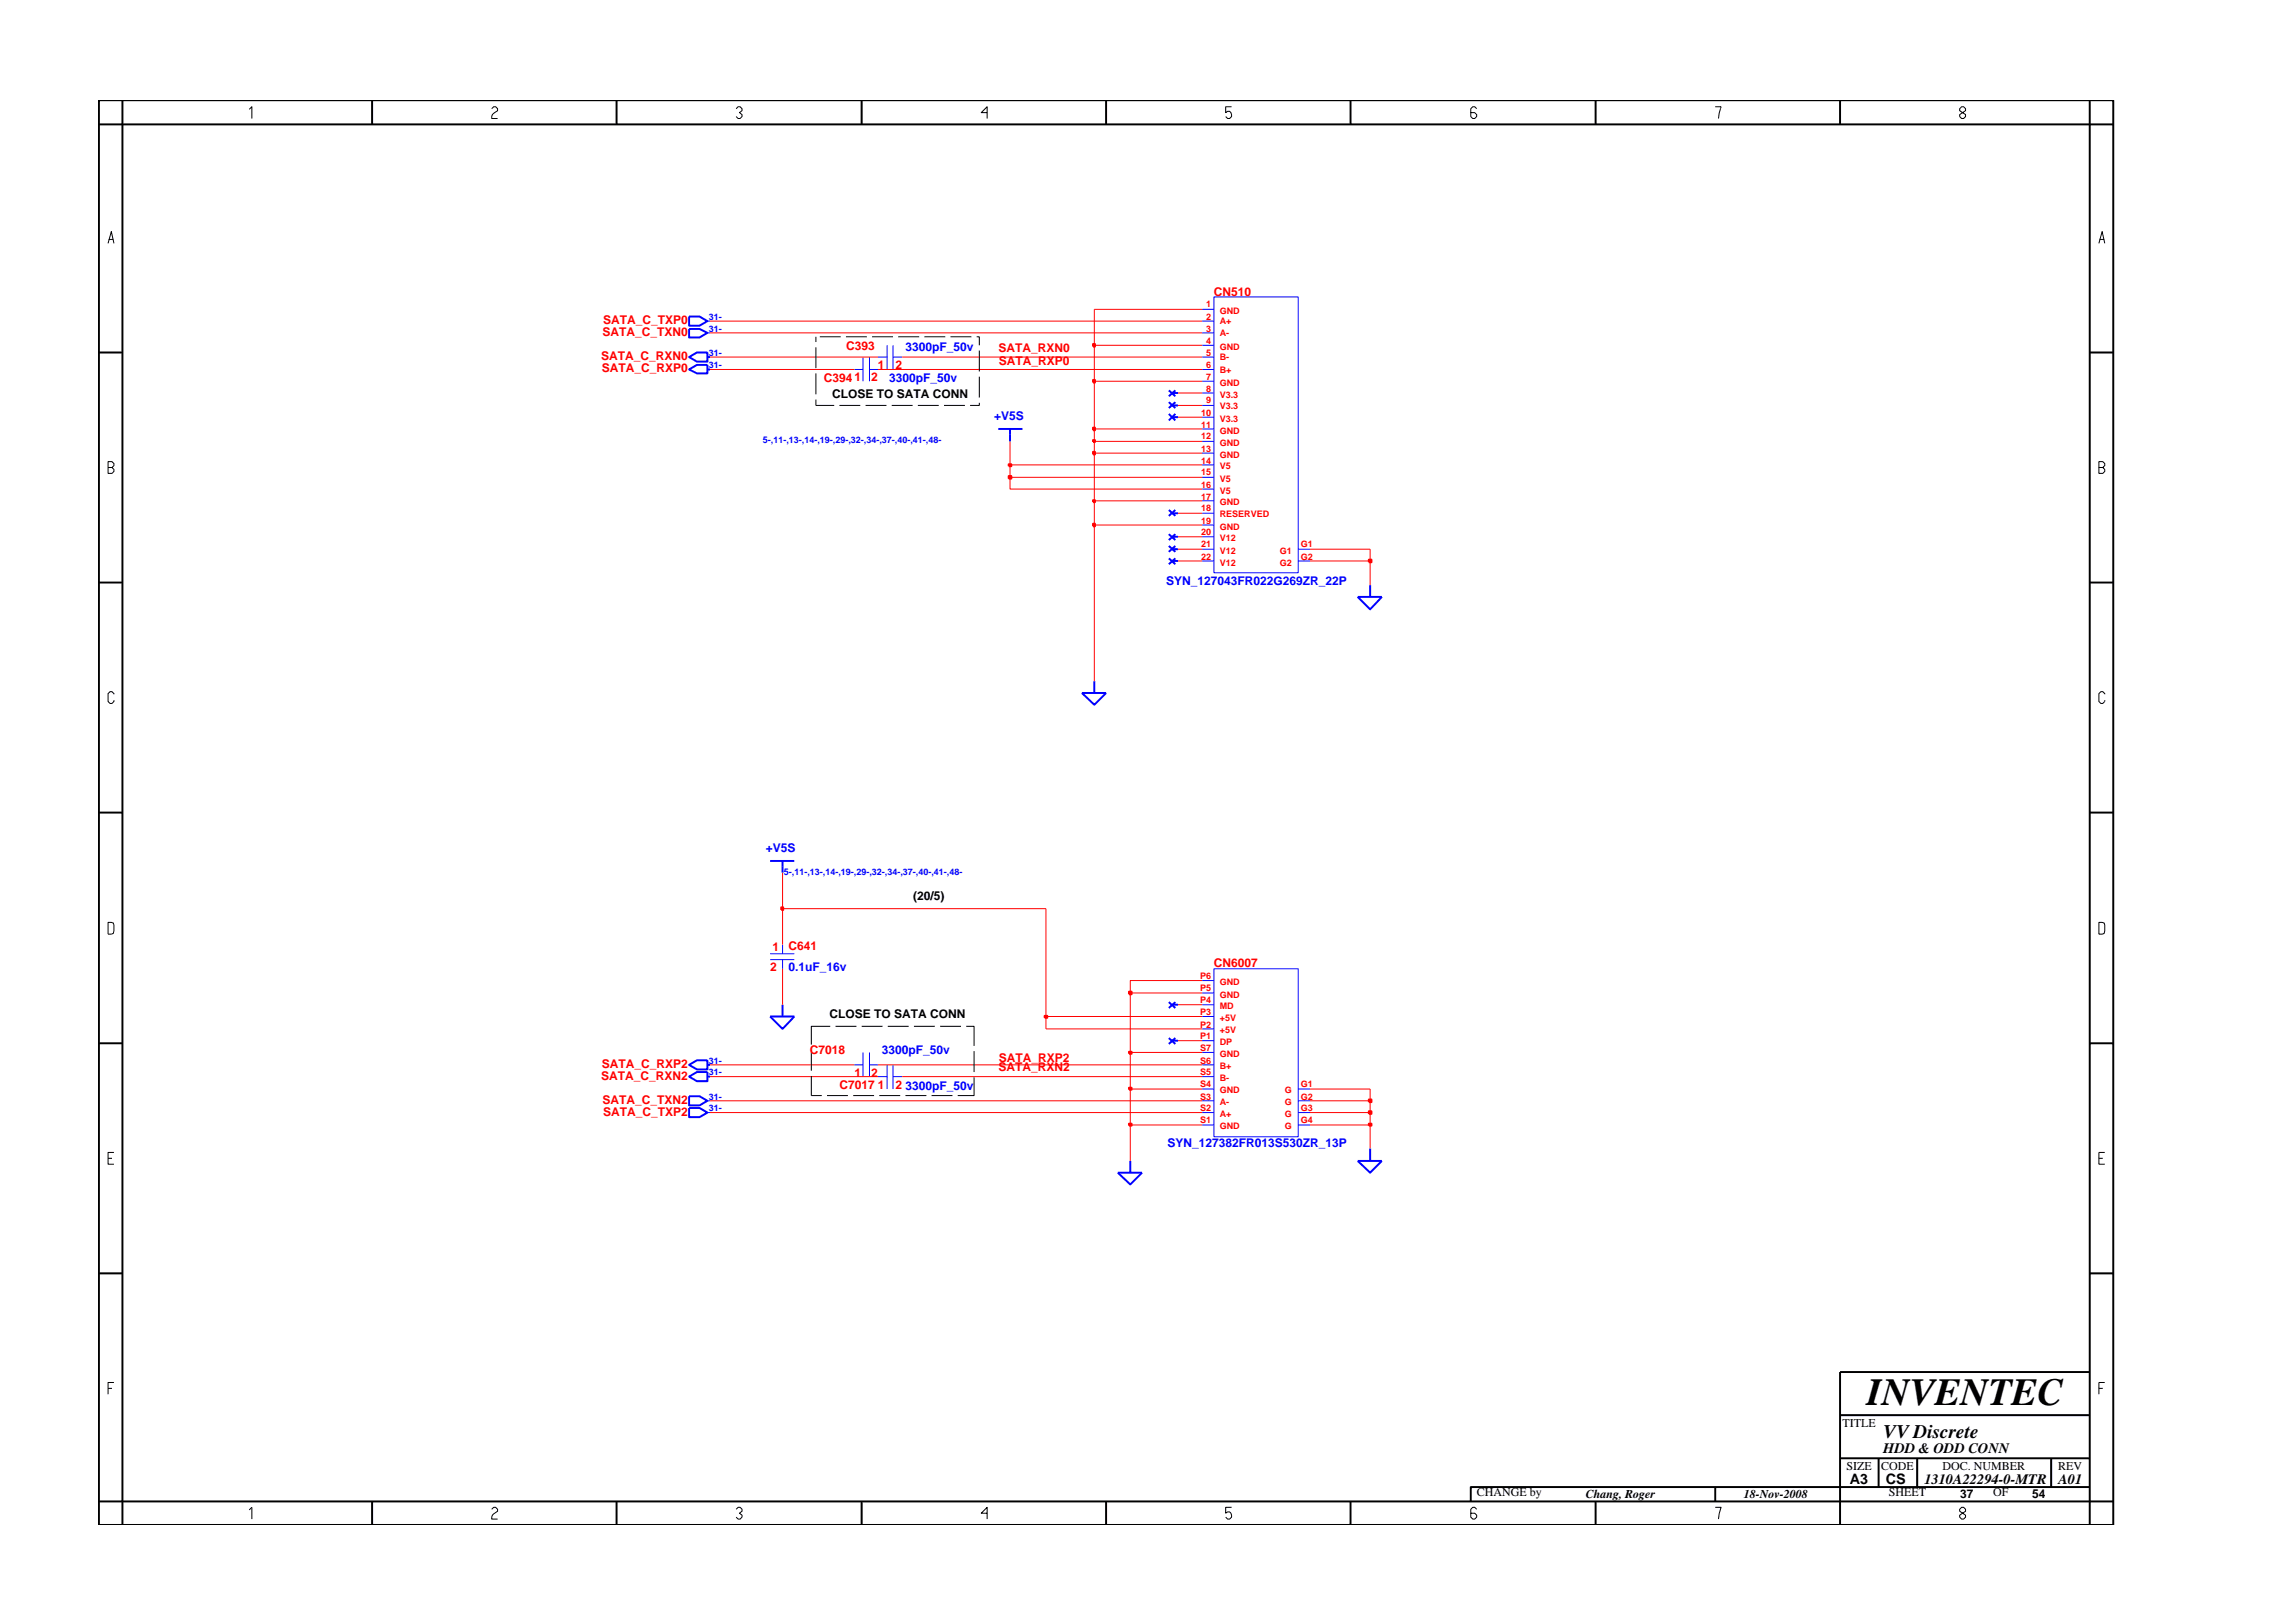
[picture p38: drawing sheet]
<svg xmlns="http://www.w3.org/2000/svg" width="297mm" height="210mm" viewBox="0 0 297 210" stroke-linecap="round" stroke-linejoin="round" font-family="sans-serif">
<defs><g id="words">
<text font-size="5" x="241.8" y="182">INVENTEC</text>
<text font-size="2.5" x="244" y="186.3">VV Discrete</text>
<g font-size="1.9">
<text x="244" y="188.2">HDD &amp; ODD CONN</text>
<text x="239.6" y="192.2">A3</text>
<text x="244.3" y="192.3">CS</text>
<text x="249.3" y="192.3">1310A22294-0-MTR</text>
<text x="266.6" y="192.2">A01</text>
</g>
<g font-size="1.6" fill="#f00">
<text x="157.3" y="38.3">CN510</text>
<text x="77.9" y="46.7">SATA_C_RXN0</text>
<text x="78" y="43.5">SATA_C_TXN0</text>
<text x="78.1" y="42">SATA_C_TXP0</text>
<text x="109.6" y="45.4">C393</text>
<text x="113.7" y="47.9">1</text>
<text x="116" y="47.9">2</text>
<text x="129.4" y="45.6">SATA_RXN0</text>
<text x="129.4" y="47.3">SATA_RXP0</text>
<text x="78" y="48.2">SATA_C_RXP0</text>
<text x="106.7" y="49.5">C3941</text>
<text x="112.9" y="49.4">2</text>
<text x="99.7" y="125.8">2</text>
<text x="100.1" y="123.2">1</text>
<text x="102.1" y="123.1">C641</text>
<text x="157.3" y="125.3">CN6007</text>
<text x="104.9" y="136.6">C7018</text>
<text x="129.4" y="137.5">SATA_RXP2</text>
<text x="77.9" y="139.9">SATA_C_RXN2</text>
<text x="78" y="138.4">SATA_C_RXP2</text>
<text x="78" y="143">SATA_C_TXN2</text>
<text x="108.7" y="141.1">C7017</text>
<text x="110.7" y="139.5">1</text>
<text x="112.9" y="139.5">2</text>
<text x="113.7" y="141.1">1</text>
<text x="116" y="141.1">2</text>
<text x="129.4" y="138.8">SATA_RXN2</text>
<text x="78.1" y="144.5">SATA_C_TXP2</text>
</g>
<g font-size="1.6" fill="#00f">
<text x="117.3" y="45.5">3300pF_50v</text>
<text x="115.2" y="49.5">3300pF_50v</text>
<text x="128.8" y="54.5">+V5S</text>
<text x="151.1" y="75.8">SYN_127043FR022G269ZR_22P</text>
<text x="99.2" y="110.3">+V5S</text>
<text x="102.1" y="125.8">0.1uF_16v</text>
<text x="114.2" y="136.6">3300pF_50v</text>
<text x="117.3" y="141.2">3300pF_50v</text>
<text x="151.2" y="148.6">SYN_127382FR013S530ZR_13P</text>
</g>
<g font-size="1.6">
<text x="107.8" y="51.6">CLOSE TO SATA CONN</text>
<text x="118.3" y="116.6">(20/5)</text>
<text x="107.5" y="131.8">CLOSE TO SATA CONN</text>
<text x="238.7" y="184.8">TITLE</text>
<text x="239.2" y="190.4">SIZE</text>
<text x="243.7" y="190.4">CODE</text>
<text x="251.6" y="190.4">DOC. NUMBER</text>
<text x="266.6" y="190.4">REV</text>
<text x="191.3" y="193.9">CHANGE by</text>
<text x="205.4" y="194.1">Chang, Roger</text>
<text x="225.9" y="194.1">18-Nov-2008</text>
<text x="244.7" y="193.9">SHEET</text>
<text x="253.9" y="194.1">37</text>
<text x="258.2" y="193.9">OF</text>
<text x="263.3" y="194.1">54</text>
</g>
<g font-size="1.2" fill="#00f">
<text x="91.8" y="41.4">31-</text>
<text x="91.8" y="46.1">31-</text>
<text x="91.8" y="47.6">31-</text>
<text x="91.8" y="43">31-</text>
<text x="98.8" y="57.4">5-,11-,13-,14-,19-,29-,32-,34-,37-,40-,41-,48-</text>
<text x="101.5" y="113.3">5-,11-,13-,14-,19-,29-,32-,34-,37-,40-,41-,48-</text>
<text x="91.8" y="137.8">31-</text>
<text x="91.8" y="144">31-</text>
<text x="91.8" y="142.4">31-</text>
<text x="91.8" y="139.3">31-</text>
</g>
<g font-size="1.2" fill="#f00">
<text x="156.3" y="39.8">1</text>
<text x="156.3" y="41.4">2</text>
<text x="158" y="40.7">GND</text>
<text x="156.3" y="46.1">5</text>
<text x="156.3" y="44.6">4</text>
<text x="156.3" y="43">3</text>
<text x="156.3" y="47.6">6</text>
<text x="158" y="46.7">B-</text>
<text x="158" y="45.3">GND</text>
<text x="158" y="42">A+</text>
<text x="158" y="43.6">A-</text>
<text x="155.6" y="53.9">10</text>
<text x="156.3" y="49.2">7</text>
<text x="156.3" y="50.7">8</text>
<text x="156.3" y="52.3">9</text>
<text x="158" y="50">GND</text>
<text x="158" y="51.5">V3.3</text>
<text x="158" y="53">V3.3</text>
<text x="158" y="48.3">B+</text>
<text x="155.6" y="55.4">11</text>
<text x="155.6" y="56.9">12</text>
<text x="155.6" y="58.5">13</text>
<text x="158" y="54.6">V3.3</text>
<text x="158" y="56.2">GND</text>
<text x="158" y="57.8">GND</text>
<text x="158" y="59.3">GND</text>
<text x="155.6" y="60.1">14</text>
<text x="155.6" y="61.6">15</text>
<text x="155.6" y="63.2">16</text>
<text x="155.6" y="64.7">17</text>
<text x="158" y="60.8">V5</text>
<text x="158" y="62.4">V5</text>
<text x="158" y="64">V5</text>
<text x="158" y="65.5">GND</text>
<text x="155.6" y="70.9">21</text>
<text x="155.6" y="67.8">19</text>
<text x="155.6" y="69.4">20</text>
<text x="155.6" y="66.2">18</text>
<text x="158" y="71.7">V12</text>
<text x="158" y="68.6">GND</text>
<text x="158" y="70.1">V12</text>
<text x="158" y="66.9">RESERVED</text>
<text x="165.8" y="71.7">G1</text>
<text x="168.5" y="70.9">G1</text>
<text x="155.6" y="72.5">22</text>
<text x="158" y="73.3">V12</text>
<text x="165.8" y="73.3">G2</text>
<text x="168.5" y="72.5">G2</text>
<text x="155.5" y="130">P4</text>
<text x="155.5" y="131.5">P3</text>
<text x="155.5" y="128.4">P5</text>
<text x="155.5" y="126.9">P6</text>
<text x="158" y="130.8">MD</text>
<text x="158" y="129.2">GND</text>
<text x="158" y="127.6">GND</text>
<text x="155.5" y="133.1">P2</text>
<text x="155.5" y="136.2">S7</text>
<text x="155.5" y="137.8">S6</text>
<text x="155.5" y="134.6">P1</text>
<text x="158" y="133.9">+5V</text>
<text x="158" y="132.3">+5V</text>
<text x="158" y="136.9">GND</text>
<text x="158" y="135.4">DP</text>
<text x="155.5" y="140.8">S4</text>
<text x="155.5" y="144">S2</text>
<text x="155.5" y="142.4">S3</text>
<text x="155.5" y="139.3">S5</text>
<text x="158" y="141.6">GND</text>
<text x="158" y="143.2">A-</text>
<text x="158" y="138.5">B+</text>
<text x="158" y="140.1">B-</text>
<text x="166.4" y="141.6">G</text>
<text x="166.4" y="143.2">G</text>
<text x="168.5" y="144">G3</text>
<text x="168.5" y="140.8">G1</text>
<text x="168.5" y="142.4">G2</text>
<text x="155.5" y="145.5">S1</text>
<text x="158" y="146.2">GND</text>
<text x="158" y="144.7">A+</text>
<text x="166.4" y="144.7">G</text>
<text x="166.4" y="146.2">G</text>
<text x="168.5" y="145.5">G4</text>
</g>
</g></defs>
<g fill="none" stroke="#00f" stroke-width=".25">
<path d="M89.3 41h1.3l1 .6-1 .6h-1.3zM89.3 47.9l1-.6h1.3v1.1h-1.3zM89.3 46.3l1-.6h1.3v1.1h-1.3zM89.3 42.6h1.3l1 .5-1 .6h-1.3zM91.6 47.9h.4M91.6 46.3h.4M129.3 55.6h3.1M130.8 55.6v1.6M151.4 50.6l.9 .7M151.4 53.6l.9 .9M151.4 52.1l.9 .8M151.8 50.9h.8"/>
<path d="M151.8 54h.8M151.8 52.5h.8M152.3 50.6l-.9 .7M152.3 53.6l-.9 .9M152.3 52.1l-.9 .8M151.4 69.2l.9 .8M151.4 66.1l.9 .7M151.4 72.3l.9 .8M151.4 70.7l.9 .8M151.8 69.5h.8M151.8 66.5h.8M151.8 71.1h.8"/>
<path d="M151.8 72.7h.8M152.3 69.2l-.9 .8M152.3 66.1l-.9 .7M152.3 70.7l-.9 .8M152.3 72.3l-.9 .8M175.9 77.3h3.1l-1.5 1.6zM177.5 75.8v1.5M140.2 89.8h3.1l-1.5 1.5zM141.8 88.3v1.5M99.8 111.5h3.1M101.4 111.5v1.6M89.3 139.5l1-.6h1.3v1.2h-1.3z"/>
<path d="M89.3 138l1-.6h1.3v1.1h-1.3zM91.6 139.5h.4M91.6 138h.4M99.8 131.7h3.1l-1.5 1.6zM101.4 130.2v1.5M151.4 134.5l.9 .7M151.4 129.8l.9 .8M151.8 134.8h.8M151.8 130.2h.8M152.3 134.5l-.9 .7M152.3 129.8l-.9 .8M89.3 143.5h1.3l1 .6-1 .6h-1.3z"/>
<path d="M89.3 142h1.3l1 .6-1 .6h-1.3zM144.8 151.9h3.1l-1.5 1.5zM146.4 150.4v1.5M175.9 150.4h3.1l-1.5 1.5zM177.5 148.8v1.6"/>
</g>
<g fill="none" stroke="#00f" stroke-width=".13">
<path d="M157.3 38.5h10.9v35.7h-10.9zM91.6 41.6h.4M91.6 43.1h.4M110.7 47.9h1.1M111.8 46.3v3.1M112.6 47.9h1.1M112.6 46.3v3.1M113.7 46.3h1.2M114.9 44.7v3.2M115.7 44.7v3.2M115.7 46.3h1.2M155.7 47.9h1.6"/>
<path d="M155.7 41.6h1.6M155.7 44.7h1.6M155.7 50.9h1.6M155.7 54h1.6M155.7 57.2h1.6M155.7 43.1h1.6M155.7 40.1h1.6M155.7 46.3h1.6M155.7 49.4h1.6M155.7 52.5h1.6M155.7 55.6h1.6M155.7 58.7h1.6"/>
<path d="M155.7 60.2h1.6M155.7 63.4h1.6M155.7 66.5h1.6M155.7 69.5h1.6M155.7 72.7h1.6M155.7 61.8h1.6M155.7 64.9h1.6M155.7 68h1.6M155.7 71.1h1.6M168.2 71.1h1.5M168.2 72.7h1.5M99.8 124.3h3.1"/>
<path d="M99.8 123.6h3.1M101.4 122.4v1.2M101.4 124.3v1.2M110.7 138h1.1M111.8 136.3v3.2M112.6 136.3v3.2M112.6 138h1.1M113.7 139.5h1.2M114.9 138v3.1M115.7 139.5h1.2M115.7 138v3.1M155.7 128.6h1.6"/>
<path d="M155.7 133.3h1.6M155.7 136.3h1.6M155.7 139.5h1.6M155.7 127h1.6M155.7 130.2h1.6M155.7 131.7h1.6M155.7 134.8h1.6M155.7 138h1.6M157.3 125.5h10.9v21.8h-10.9zM91.6 142.6h.4M91.6 144.1h.4M155.7 142.6h1.6"/>
<path d="M155.7 145.7h1.6M155.7 141.1h1.6M155.7 144.1h1.6M168.2 141.1h1.5M168.2 144.1h1.5M168.2 142.6h1.5M168.2 145.7h1.5"/>
</g>
<path d="M146.4 145.7v4.7M177.5 145.7v3.1" fill="none" stroke="#f00" stroke-width=".13"/>
<path d="M146.2 145.6h.4v.2h-.4z" fill="#8e2323"/>
<path d="M146.2 145.6h.4v.2h-.4z" fill="none" stroke="#f00" stroke-width=".25"/>
<path d="M146.4 141.1v4.6h9.3M169.7 145.7h7.8" fill="none" stroke="#f00" stroke-width=".13"/>
<path d="M177.3 145.6h.4v.2h-.4z" fill="#8e2323"/>
<path d="M177.3 145.6h.4v.2h-.4z" fill="none" stroke="#f00" stroke-width=".25"/>
<path d="M92 144.1h63.7M169.7 144.1h7.8v1.6" fill="none" stroke="#f00" stroke-width=".13"/>
<path d="M177.3 144h.4v.3h-.4z" fill="#8e2323"/>
<path d="M177.3 144h.4v.3h-.4z" fill="none" stroke="#f00" stroke-width=".25"/>
<path d="M92 142.6h63.7M169.7 142.6h7.8v1.5" fill="none" stroke="#f00" stroke-width=".13"/>
<path d="M177.3 142.4h.4v.4h-.4z" fill="#8e2323"/>
<path d="M177.3 142.4h.4v.4h-.4z" fill="none" stroke="#f00" stroke-width=".25"/>
<path d="M177.5 141.1v1.5" fill="none" stroke="#f00" stroke-width=".13"/>
<path d="M146.2 140.9h.4v.3h-.4z" fill="#8e2323"/>
<path d="M146.2 140.9h.4v.3h-.4z" fill="none" stroke="#f00" stroke-width=".25"/>
<path d="M92 138h18.7M92 139.5h21.7M113.7 138h42M116.9 139.5h38.8M146.4 136.3v4.8h9.3M169.7 141.1h7.8" fill="none" stroke="#f00" stroke-width=".13"/>
<path d="M146.2 136.3h.4v.2h-.4z" fill="#8e2323"/>
<path d="M146.2 136.3h.4v.2h-.4z" fill="none" stroke="#f00" stroke-width=".25"/>
<path d="M135.5 131.7v1.6h20.2M146.4 128.6v7.7h9.3M152.6 134.8h3.1" fill="none" stroke="#f00" stroke-width=".13"/>
<path d="M135.3 131.6h.4v.3h-.4z" fill="#8e2323"/>
<path d="M135.3 131.6h.4v.3h-.4z" fill="none" stroke="#f00" stroke-width=".25"/>
<path d="M135.5 117.7v14h20.2M101.4 125.5v4.7M152.6 130.2h3.1" fill="none" stroke="#f00" stroke-width=".13"/>
<path d="M146.2 128.5h.4v.3h-.4z" fill="#8e2323"/>
<path d="M146.2 128.5h.4v.3h-.4z" fill="none" stroke="#f00" stroke-width=".25"/>
<path d="M101.4 117.7v4.7M155.7 127h-9.3v1.6h9.3" fill="none" stroke="#f00" stroke-width=".13"/>
<path d="M101.2 117.5h.3v.4h-.3z" fill="#8e2323"/>
<path d="M101.2 117.5h.3v.4h-.3z" fill="none" stroke="#f00" stroke-width=".25"/>
<path d="M141.8 68v20.3M152.6 72.7h3.1M169.7 72.7h7.8v3.1M101.4 113.1v4.6h34.1" fill="none" stroke="#f00" stroke-width=".13"/>
<path d="M177.3 72.5h.4v.3h-.4z" fill="#8e2323"/>
<path d="M177.3 72.5h.4v.3h-.4z" fill="none" stroke="#f00" stroke-width=".25"/>
<path d="M152.6 71.1h3.1M152.6 69.5h3.1M169.7 71.1h7.8v1.6" fill="none" stroke="#f00" stroke-width=".13"/>
<path d="M141.6 67.8h.2v.4h-.2z" fill="#8e2323"/>
<path d="M141.6 67.8h.2v.4h-.2z" fill="none" stroke="#f00" stroke-width=".25"/>
<path d="M141.8 64.9v3.1h13.9M152.6 66.5h3.1" fill="none" stroke="#f00" stroke-width=".13"/>
<path d="M141.6 64.8h.2v.3h-.2z" fill="#8e2323"/>
<path d="M141.6 64.8h.2v.3h-.2z" fill="none" stroke="#f00" stroke-width=".25"/>
<path d="M141.8 58.7v6.2h13.9M130.8 61.8v1.6h24.9" fill="none" stroke="#f00" stroke-width=".13"/>
<path d="M130.7 61.7h.3v.3h-.3z" fill="#8e2323"/>
<path d="M130.7 61.7h.3v.3h-.3z" fill="none" stroke="#f00" stroke-width=".25"/>
<path d="M130.8 60.2v1.6h24.9" fill="none" stroke="#f00" stroke-width=".13"/>
<path d="M130.7 60.1h.3v.3h-.3z" fill="#8e2323"/>
<path d="M130.7 60.1h.3v.3h-.3z" fill="none" stroke="#f00" stroke-width=".25"/>
<path d="M130.8 57.2v3h24.9" fill="none" stroke="#f00" stroke-width=".13"/>
<path d="M141.6 58.5h.2v.4h-.2z" fill="#8e2323"/>
<path d="M141.6 58.5h.2v.4h-.2z" fill="none" stroke="#f00" stroke-width=".25"/>
<path d="M141.8 57.2v1.5h13.9" fill="none" stroke="#f00" stroke-width=".13"/>
<path d="M141.6 57h.2v.3h-.2z" fill="#8e2323"/>
<path d="M141.6 57h.2v.3h-.2z" fill="none" stroke="#f00" stroke-width=".25"/>
<path d="M141.8 55.6v1.6h13.9" fill="none" stroke="#f00" stroke-width=".13"/>
<path d="M141.6 55.4h.2v.3h-.2z" fill="#8e2323"/>
<path d="M141.6 55.4h.2v.3h-.2z" fill="none" stroke="#f00" stroke-width=".25"/>
<path d="M141.8 49.4v6.2h13.9M152.6 54h3.1M152.6 50.9h3.1M152.6 52.5h3.1" fill="none" stroke="#f00" stroke-width=".13"/>
<path d="M141.6 49.2h.2v.4h-.2z" fill="#8e2323"/>
<path d="M141.6 49.2h.2v.4h-.2z" fill="none" stroke="#f00" stroke-width=".25"/>
<path d="M92 47.9h18.7M92 46.3h21.7M113.7 47.9h42M116.9 46.3h38.8M141.8 44.7v4.7h13.9" fill="none" stroke="#f00" stroke-width=".13"/>
<path d="M141.6 44.6h.2v.3h-.2z" fill="#8e2323"/>
<path d="M141.6 44.6h.2v.3h-.2z" fill="none" stroke="#f00" stroke-width=".25"/>
<path d="M92 41.6h63.7M92 43.1h63.7M155.7 40.1h-13.9v4.6h13.9" fill="none" stroke="#f00" stroke-width=".13"/>
<g fill="none" stroke="#000" stroke-width=".25">
<path d="M12.8 13h261v184.6h-261zM15.9 13v184.6M48.2 13v3.1M79.9 13v3.1M111.6 13v3.1M143.3 13v3.1M174.9 13v3.1M206.7 13v3.1M238.4 13v3.1M270.7 13v184.6M273.8 16.1h-261M12.8 45.7h3.1"/>
<path d="M270.7 45.7h3.1M12.8 75.5h3.1M270.7 75.5h3.1M12.8 105.3h3.1M270.7 105.3h3.1M12.8 135.2h3.1M270.7 135.2h3.1M12.8 165h3.1M270.7 177.7h-32.3v19.9M270.7 165h3.1M48.2 194.5v3.1M79.9 194.5v3.1"/>
<path d="M111.6 194.5v3.1M143.3 194.5v3.1M174.9 194.5v3.1M206.7 194.5v3.1M222.2 192.6v1.9M238.4 183.3h32.3M238.4 188.9h32.3M243.4 188.9v3.7M248.4 188.9v3.7M265.7 188.9v3.7M270.7 192.6h-80.2v1.9M273.8 194.5h-261"/>
</g>
<g fill="none" stroke="#000" stroke-width=".13">
<path d="M32.3 14.2l.3-.4v1.6M63.7 14.1l.3-.3h.2l.3 .3v.2l-.5 .4-.3 .4v.3h.8M95.4 14.1l.2-.3h.3l.2 .3v.2l-.3 .3 .3 .2v.3l-.2 .3h-.3l-.2-.3M127.9 14.6h-.8l.8-.8v1.6M159.5 13.8h-.7v.8l.2-.2a.5 .5 0 0 1 .5 .7l-.2 .3h-.3l-.2-.3M191.3 14.1l-.3-.3h-.2l-.3 .3v1l.3 .3h.2l.3-.3v-.3l-.3-.2h-.5M222.2 13.8h.8l-.4 1.6M254.1 13.8l-.2 .3v.2l.7 .5v.3l-.2 .3h-.3l-.2-.3v-.3l.7-.5v-.2l-.2-.3zM14 31.5l.4-1.5 .4 1.5M14.1 31h.6M271.9 31.5l.4-1.5 .4 1.5M272 31h.6"/>
<path d="M14 59.8h.5l.3 .3v.2l-.3 .3 .3 .2v.3l-.3 .2h-.5zM105.7 51.8v.7h2.4M105.7 43.6v.7M105.7 45v2.7M105.7 48.4v2.7M106.2 43.6h2.7M108.7 52.5h2.7M109.6 43.6h2.7M112.1 52.5h2.7M113 43.6h2.7M115.5 52.5h2.7M116.4 43.6h2.7"/>
<path d="M118.9 52.5h2.7M119.7 43.6h2.8M122.3 52.5h2.7M123.1 43.6h2.7M126.5 43.6h.4v1.1M126.9 45.4v2.7M126.9 48.8v2.7M126.9 52.2v.3h-1.2M14 60.6h.5M271.9 60.6h.5l.3-.3v-.2l-.3-.3h-.5v1.5h.5l.3-.2v-.3l-.3-.2M14.8 89.9l-.3-.3h-.2l-.3 .3v1l.3 .2h.2l.3-.2v-.2M272.7 89.9l-.3-.3h-.3l-.2 .3v1l.2 .2h.3l.3-.2v-.2"/>
<path d="M14 119.5l.7 .1 .1 .2-.1 1.1-.7 .1zM271.9 119.5l.7 .1 .1 .2-.1 1.1-.7 .1zM105.1 139.4v2.5h1.4M105.1 136v2.7M107.6 133h-2.5v2.3M108.2 133h2.7M111.6 133h2.7M115 133h2.7M118.4 133h2.7M121.8 133h2.7M125.2 133h1v2.5M126.2 136.2v2.7"/>
<path d="M126.2 139.6v2.3h-2.1M14 150.1h.5M14.8 149.3h-.8v1.5h.8M107.1 141.9h2.7M110.5 141.9h2.7M113.9 141.9h2.7M117.3 141.9h2.7M120.7 141.9h2.7M271.9 150.1h.5M272.7 149.3h-.8v1.5h.8M14 179.9h.5M14.8 179.1h-.8v1.5"/>
<path d="M271.9 179.9h.5M272.7 179.1h-.8v1.5M32.3 195.6l.3-.3v1.5M63.7 195.5l.3-.2h.2l.3 .2v.3l-.5 .3-.3 .4v.3h.8M95.4 195.5l.2-.2h.3l.2 .2v.3l-.3 .2 .3 .3v.2l-.2 .3h-.3l-.2-.3M127.9 196h-.8l.8-.7v1.5M159.5 195.3h-.7v.7l.2-.1a.5 .5 0 0 1 .5 .6l-.2 .3h-.3l-.2-.3M191.3 195.5l-.3-.2h-.2l-.3 .2v1l.3 .3h.2l.3-.3v-.2l-.3-.3h-.5M222.2 195.3h.8l-.4 1.5M253.9 195.5l.2-.2h.3l.2 .2v.3l-.7 .5v.2l.2 .3h.3l.2-.3v-.2l-.7-.5z"/>
</g>
<use href="#words"/>
</svg>
